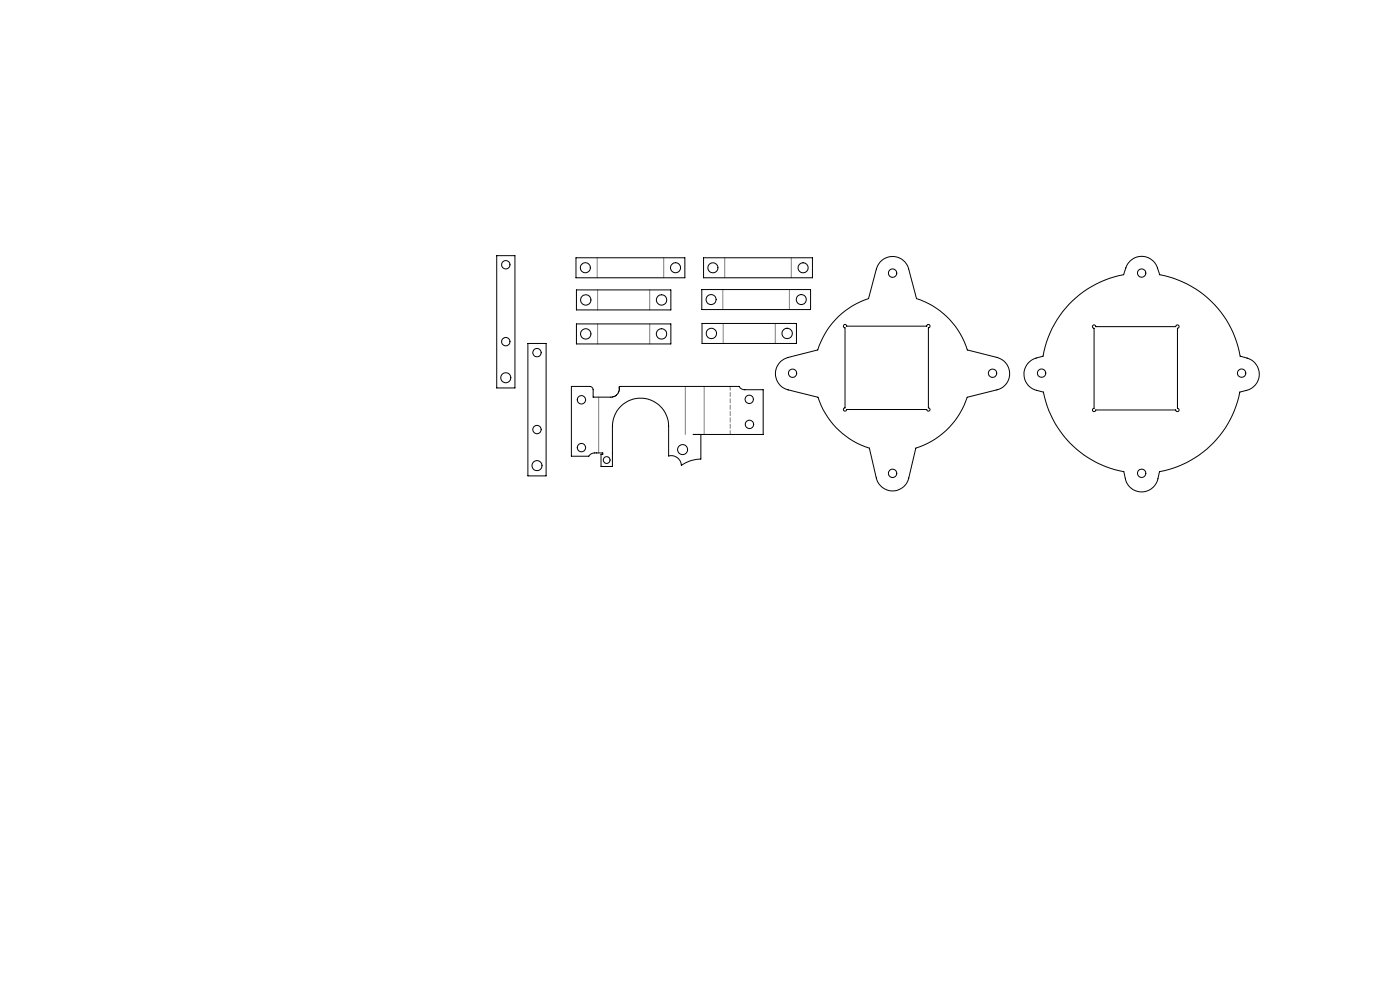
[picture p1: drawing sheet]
<svg xmlns="http://www.w3.org/2000/svg" width="420mm" height="297mm" viewBox="0 0 420 297" stroke-linecap="round" stroke-linejoin="round" font-family="sans-serif">
<g fill="none" stroke="#808080" stroke-width=".3">
<path d="M179.1 77.3v6M199.1 77.3v6M217.4 77.3v6M237.4 77.3v6M179.3 86.9v6M179.3 97.1v6M194.9 86.9v6M194.9 97.1v6M216.9 86.8v6M217 96.9v6M232.6 96.9v6M236.8 86.8v6"/>
<path d="M179.6 119v16.7M205.6 115.8v14.4M211.2 115.8v14.4"/>
</g>
<path d="M219.1 115.8v14.4" fill="none" stroke="#808080" stroke-width=".3" stroke-dasharray="1.3 .6" stroke-dashoffset=".1"/>
<g fill="none" stroke="#000" stroke-width=".3">
<path d="M149 76.6h5.5v39.7h-5.5zM172.8 77.3h32.7v6h-32.7zM211.1 77.3h32.6v6h-32.6zM172.9 86.9h28.4v6h-28.4zM172.9 97.1h28.4v6h-28.4zM210.5 86.8h32.7v6h-32.7zM210.6 96.9h28.3v6h-28.3zM253.2 97.4l.5-.1 .3 .5h24a.5 .5 0 0 1 .5-.5 .5 .5 0 0 1 .5 .4 .5 .5 0 0 1-.5 .5v24a.5 .5 0 0 1 .5 .5 .5 .5 0 0 1-.5 .5 .5 .5 0 0 1-.5-.5h-24a.5 .5 0 0 1-.5 .5 .5 .5 0 0 1-.5-.5 .5 .5 0 0 1 .5-.5v-24l-.5-.3zM321.7 90.2a30.2 30.2 0 0 1 15.4-7.9 7.8 7.8 0 0 1 1.9-4 5 5 0 0 1 8.2 2l.7 2a30 30 0 0 1 24.1 24.4l2.1 .6a5 5 0 0 1 3.7 4.9 5 5 0 0 1-3.8 4.8l-2.1 .5a30 30 0 0 1-24.1 23.9 7.7 7.7 0 0 1-1.4 4.2 5 5 0 0 1-5.1 1.7 5 5 0 0 1-3.7-3.8l-.5-2.1a30 30 0 0 1-24.1-23.9 8 8 0 0 1-4.1-1.6 5 5 0 0 1 1.9-8.6l2.1-.6a29.7 29.7 0 0 1 8.8-16.5zM327.9 97.5l.5-.1 .3 .5h24a.51 .51 0 0 1 .5-.5 .51 .51 0 0 1 .5 .5 .51 .51 0 0 1-.5 .5v24a.51 .51 0 0 1 .5 .5 .51 .51 0 0 1-.5 .5 .51 .51 0 0 1-.5-.5h-24a.5 .5 0 0 1-.5 .5 .5 .5 0 0 1-.5-.5 .5 .5 0 0 1 .5-.5v-24l-.4-.3zM158.4 102.9h5.4v39.7h-5.4zM234.3 108.3l2.1-1.2 8.9-2.2a23.6 23.6 0 0 1 15.3-15.4l2.3-8.9a5 5 0 0 1 4.9-3.7 5 5 0 0 1 4.8 3.7l2.4 8.9a23.4 23.4 0 0 1 15.2 15.4l9 2.2a5 5 0 0 1 3.7 4.9 5 5 0 0 1-3.8 4.8l-8.9 2.3a23.6 23.6 0 0 1-15.5 15.2l-2.1 9a5 5 0 0 1-4.8 3.8 5 5 0 0 1-4.9-3.8l-2.1-9a23.5 23.5 0 0 1-15.4-15.2l-9-2.3a5 5 0 0 1-2.1-8.5z"/>
<path d="M208 130.2h21v-13.4h-5.6a1.93 1.93 0 0 1-1.7-1h-35.4a.4 .4 0 0 0-.5 .1 .4 .4 0 0 0 0 .5l-.1 .9-.5 .9-.7 .5-.9 .3h-5.7v-2.2a1.02 1.02 0 0 0-1-1h-5.5v20.9h5.2a2.02 2.02 0 0 1 1.7-1h2.5v.5h-.5v3.6h3.4v-12.1a8.4 8.4 0 0 1 8.5-8.4 8.4 8.4 0 0 1 8.4 8.4v9a3 3 0 0 1 3.8 2.7 10.4 10.4 0 0 1 5.9-1.8v-7.4"/>
<circle cx="151.8" cy="79.4" r="1.24"/>
<circle cx="175.6" cy="80.2" r="1.5"/>
<circle cx="175.7" cy="89.9" r="1.55"/>
<circle cx="198.5" cy="89.9" r="1.55"/>
<circle cx="202.7" cy="80.2" r="1.5"/>
<circle cx="213.3" cy="89.8" r="1.51"/>
<circle cx="213.4" cy="99.9" r="1.54"/>
<circle cx="213.9" cy="80.3" r="1.5"/>
<circle cx="236.1" cy="99.9" r="1.55"/>
<circle cx="240.4" cy="89.8" r="1.49"/>
<circle cx="240.9" cy="80.3" r="1.5"/>
<circle cx="267.8" cy="81.9" r="1.26"/>
<circle cx="342.5" cy="81.8" r="1.25"/>
<circle cx="151.7" cy="113.2" r="1.5"/>
<circle cx="151.8" cy="102.4" r="1.24"/>
<circle cx="161.1" cy="105.7" r="1.25"/>
<circle cx="174.4" cy="119.8" r="1.24"/>
<circle cx="175.7" cy="100.1" r="1.55"/>
<circle cx="198.5" cy="100.1" r="1.55"/>
<circle cx="224.8" cy="119.7" r="1.24"/>
<circle cx="237.8" cy="111.9" r="1.24"/>
<circle cx="297.8" cy="111.9" r="1.24"/>
<circle cx="312.5" cy="111.8" r="1.24"/>
<circle cx="372.5" cy="111.8" r="1.24"/>
<circle cx="161.1" cy="139.6" r="1.5"/>
<circle cx="161.1" cy="128.7" r="1.24"/>
<circle cx="174.4" cy="134.1" r="1.24"/>
<circle cx="182" cy="137.9" r="1.03"/>
<circle cx="204.8" cy="134.8" r="1.49"/>
<circle cx="224.9" cy="127.2" r="1.24"/>
<circle cx="267.8" cy="141.9" r="1.26"/>
<circle cx="342.5" cy="141.9" r="1.25"/>
</g>
</svg>
